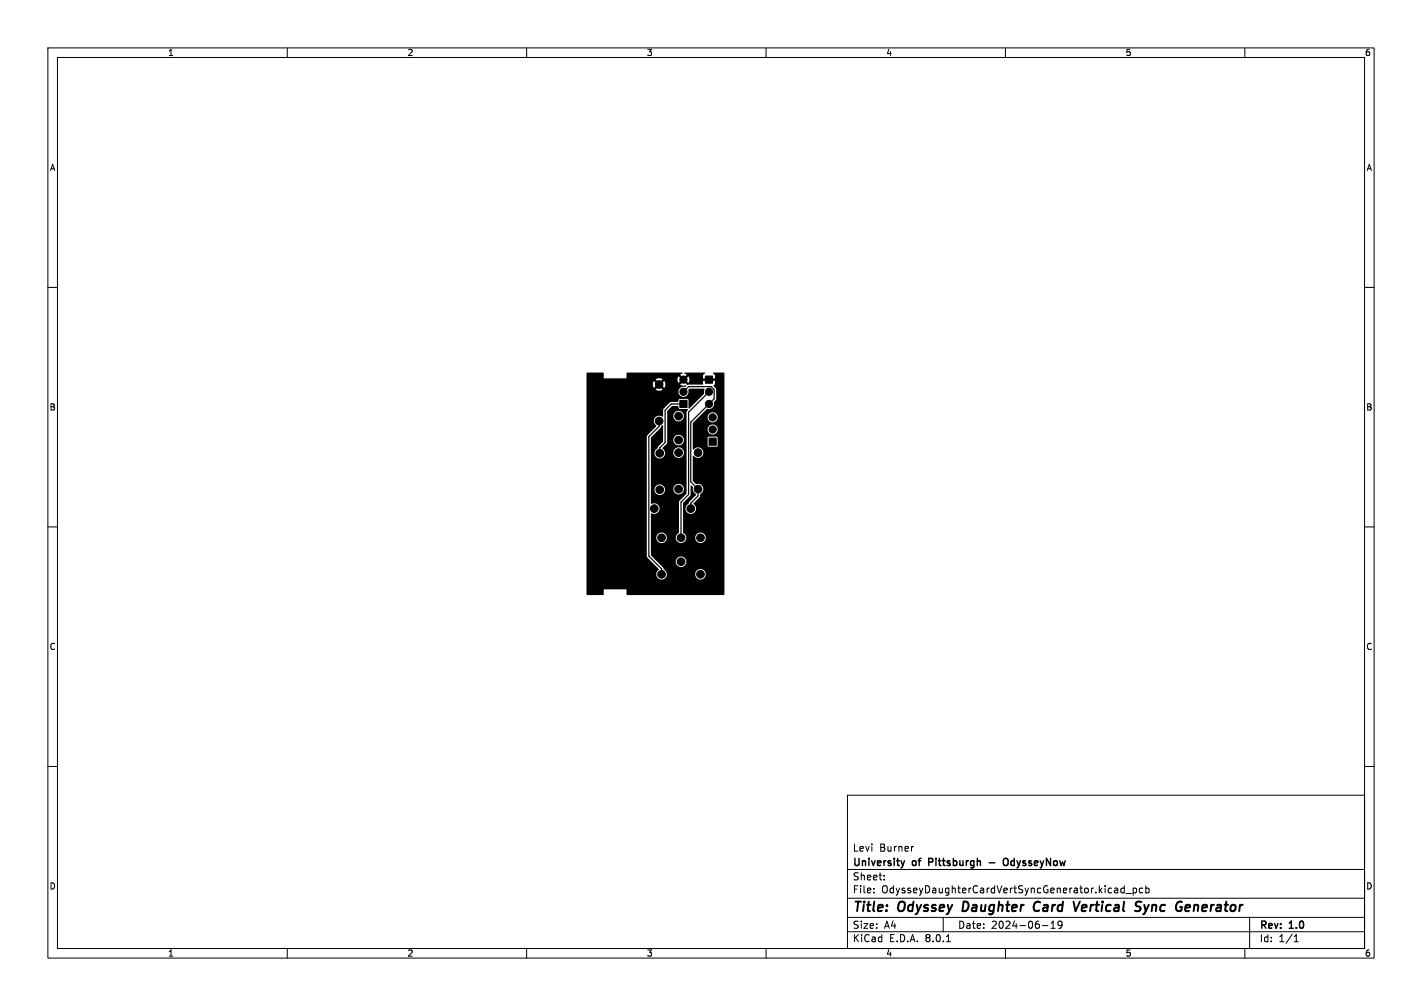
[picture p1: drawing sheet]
<svg xmlns="http://www.w3.org/2000/svg" width="297mm" height="210mm" viewBox="0 0 297 210" stroke-linecap="round" stroke-linejoin="round" font-family="sans-serif">
<defs><g id="words">
<g font-size="2.8">
<text x="178" y="190.9">Title:</text>
<text x="187.7" y="190.9">Odyssey</text>
<text x="201.9" y="190.9">Daughter</text>
<text x="217.5" y="190.9">Card</text>
<text x="226.7" y="190.9">Vertical</text>
<text x="240.4" y="190.9">Sync</text>
<text x="249.7" y="190.9">Generator</text>
</g>
<g font-size="2.1">
<text x="178" y="178">Levi</text>
<text x="183.7" y="178">Burner</text>
<text x="178" y="184">Sheet:</text>
<text x="178" y="181.2">University</text>
<text x="190.7" y="181.2">of</text>
<text x="194.6" y="181.2">Pittsburgh</text>
<text x="211.5" y="181.2">OdysseyNow</text>
<text x="178" y="186.7">File:</text>
<text x="184.1" y="186.7">OdysseyDaughterCardVertSyncGenerator.kicad_pcb</text>
<text x="178" y="196.9">KiCad</text>
<text x="178" y="194.1">Size:</text>
<text x="184.7" y="194.1">A4</text>
<text x="185.7" y="196.9">E.D.A.</text>
<text x="193.3" y="196.9">8.0.1</text>
<text x="200" y="194.1">Date:</text>
<text x="207" y="194.1">2024-06-19</text>
<text x="263" y="194.3">Rev:</text>
<text x="263" y="196.9">Id:</text>
<text x="267.1" y="196.9">1/1</text>
<text x="269.4" y="194.3">1.0</text>
</g>
<g font-size="1.8">
<text x="35" y="11.9">1</text>
<text x="85" y="11.9">2</text>
<text x="135" y="11.9">3</text>
<text x="185" y="11.9">4</text>
<text x="235" y="11.9">5</text>
<text x="285" y="11.9">6</text>
<text x="10.3" y="35.9">A</text>
<text x="285.4" y="35.9">A</text>
<text x="10.3" y="85.9">B</text>
<text x="285.3" y="85.9">B</text>
<text x="10.3" y="135.9">C</text>
<text x="285.3" y="135.9">C</text>
<text x="10.3" y="185.9">D</text>
<text x="285.3" y="185.9">D</text>
<text x="35" y="199.9">1</text>
<text x="85" y="199.9">2</text>
<text x="135" y="199.9">3</text>
<text x="185" y="199.9">4</text>
<text x="235" y="199.9">5</text>
<text x="285" y="199.9">6</text>
</g>
</g></defs>
<g fill="none" stroke="#000" stroke-width=".21">
<path d="M10 10h277v190h-277zM12 12h273v186h-273zM60 10v2M110 10v2M160 10v2M210 10v2M260 10v2M10 60h2M285 60h2M10 110h2M285 110h2M10 160h2"/>
<path d="M285 160h2M177 166h108v32h-108zM190.8 176.7l-.3 .1M60 198v2M110 198v2M160 198v2M177 194.5h108M177 191.5h108M177 187.5h108M177 181.5h108M182.5 186.3v.1M182.5 185.5v.1"/>
<path d="M184.7 183.6v.1M184.7 182.8v.1M197 191.5v3M197.7 196.6h.8M210 198v2M217.7 193.2h1.2M219.5 193.8h.9M219.5 192.7l.5-.4v1.5M221.8 192.9l-.3 .3h-.3l-.2-.3 .1-.5 .4-.1 .2 .1a.99 .99 0 0 1-.3 1.4h-.3M234.8 184.9v1.5M234.8 185.5l-.4-.1-.3 .3 .1 .6h.6M235.2 186.5h1.1"/>
<path d="M236.7 185.5l.4-.1 .3 .3-.2 .6h-.5M236.7 185.4v1.5M238.7 185.5l-.5-.1-.2 .3 .1 .6h.6M239.3 185.5l.4-.1 .3 .3-.1 .6h-.6M239.3 184.9v1.5M260 198v2M261 191.5v6.5M270.3 196.6h.9M270.3 195.5l.4-.4v1.5"/>
</g>
<path d="M201.3 188.2l-.3 2h.5M216.9 188.2a1.07 1.07 0 0 0-1 .8 1.07 1.07 0 0 0 .5 1.2l.5-.1M225.6 188.2l-1 2M226.3 188.9l-.3 .3-.1 .7 .3 .3h.3M226.9 189.4l-.9 .1M237.6 188.2l.8 .1M237.9 189.3l.3 .3-.2 .5M239 188.9l.3 1.3M239.3 190.2l-.2 .5-.4 .2M239.9 188.9l-.6 1.3M247.9 188.9l.6 .1 .1 .4-1 .1M248.4 190.1l-.6 .1" fill="none" stroke="#000" stroke-width=".4"/>
<path d="M188.9 179.7l-.3 1M194 180h.6M194.6 179.2h-.6v1.5M209.6 179.4l.3-.2a.5 .5 0 0 1 .7 .5v.5a.5 .5 0 0 1-.5 .5 .5 .5 0 0 1-.5-.5zM206.6 180.1h1.2" fill="none" stroke="#000" stroke-width=".3"/>
<g fill="#000" stroke="#000" stroke-width=".21">
<path d="M147.3 78.5h1.5v1.5h-1.5zM142 83.6h1.5v1.5h-1.5zM148.1 91.5h1.5v1.5h-1.5z"/>
<circle cx="142.7" cy="79.2" r=".75"/>
<circle cx="137.7" cy="87.9" r=".8"/>
<circle cx="137.7" cy="80.3" r=".8"/>
<circle cx="137.8" cy="94.6" r=".8"/>
<circle cx="141.7" cy="86.9" r=".8"/>
<circle cx="141.7" cy="91.9" r=".8"/>
<circle cx="141.7" cy="94.5" r=".8"/>
<circle cx="142.7" cy="81.8" r=".75"/>
<circle cx="145.8" cy="94.5" r=".8"/>
<circle cx="148.1" cy="84.3" r=".75"/>
<circle cx="148.1" cy="81.8" r=".75"/>
<circle cx="148.8" cy="87.1" r=".75"/>
<circle cx="148.8" cy="89.7" r=".75"/>
<circle cx="136.7" cy="106.2" r=".8"/>
<circle cx="137.8" cy="102.2" r=".8"/>
<circle cx="138.2" cy="119.9" r=".8"/>
<circle cx="138.2" cy="112.3" r=".8"/>
<circle cx="141.7" cy="102.1" r=".8"/>
<circle cx="142.2" cy="117.3" r=".8"/>
<circle cx="142.2" cy="112.3" r=".8"/>
<circle cx="144.3" cy="106.2" r=".8"/>
<circle cx="145.8" cy="102.1" r=".8"/>
<circle cx="146.3" cy="112.3" r=".8"/>
<circle cx="146.3" cy="119.9" r=".8"/>
</g>
<path d="M137.7 87.9v1.1l-2.2 2.2v24.9l2.7 2.7v1.1M142.7 81.8l1.1-1.1h4.7l.7 .6v2l-4.9 4.8v12.5l1.5 1.5v1.4l-1.5 1.5v1.2M142.7 84.3h-2.5l-1.3 1.3v6.8l-1.1 1.1v1.1M148.1 81.8l-4.3 4.2v17.2l-1.6 1.6v7.5" fill="none" stroke="#000" stroke-width=".25"/>
<path d="M122.5 77.8h3.5l.2 1.2h4.6l.2-1.2h11.5l.1 .2-.5 .2 .6 .6-.4 .4-.6-.6-.2 .9 .2 .4 .6-.6 .4 .3-.6 .7 .6 .3 .6-.2v.2l-.1 .2a1.09 1.09 0 0 0-1.5 .8 1.09 1.09 0 0 0 1.2 1.2 1.09 1.09 0 0 0 .9-1.4l.3-.3h2.9l.2 .2-.1 .9-3.2 3.1-.1-.1v-1.7l-.2-.2h-1.7l-.2 .1-.1 .5h-1.6l-1.5 1.6-.1 1.5a1.17 1.17 0 0 0-1.6 .3 1.17 1.17 0 0 0 .3 1.6l-2 2.2v25.1l2.5 2.6a1.13 1.13 0 0 0 0 2 1.13 1.13 0 0 0 1.7-.9h5.9v.2a1.11 1.11 0 0 0 1.8 .7 1.11 1.11 0 0 0-.2-1.9 1.11 1.11 0 0 0-1.6 1h-5.9l-.2-.6-.5-.4-.1-.4-1.2-1.2h3.8l.1 .2a1.11 1.11 0 0 0 1.7 .7 1.11 1.11 0 0 0-.2-1.9 1.11 1.11 0 0 0-1.6 1h-3.8l-1.3-1.3-.1-3.7h1.2a1.11 1.11 0 0 0 1.6 1 1.11 1.11 0 0 0 .1-1.9 1.11 1.11 0 0 0-1.7 .7v.2h-1.2l.1-5.1a1.21 1.21 0 0 0 1.3-.2 1.21 1.21 0 0 0 .4-1.2 1.2 1.2 0 0 0-1.7-.6l-.1-3h.8a1.1 1.1 0 0 0 1.2 1.1 1.1 1.1 0 0 0 1-1.2h1.7v.2a1.11 1.11 0 0 0 1.8 .7 1.11 1.11 0 0 0-.2-1.9 1.11 1.11 0 0 0-1.6 1l-1.7-.1a1.11 1.11 0 0 0-1.2-.9 1.11 1.11 0 0 0-1 1.1h-.8v-10.8l2.5-2.6 .1 .1v3.2l-1.4 1.6a1.1 1.1 0 0 0 .3 1.9 1.1 1.1 0 0 0 1.5-1.1h1.7v.2a1.11 1.11 0 0 0 1.8 .7 1.11 1.11 0 0 0-.2-1.9 1.11 1.11 0 0 0-1.6 1h-1.7l-.6-.9 1-1v-.7h1.3a1.11 1.11 0 0 0 1.6 1 1.11 1.11 0 0 0 .2-1.9 1.11 1.11 0 0 0-1.8 .7v.2h-1.3v-5h1.3a1.11 1.11 0 0 0 1.6 1 1.11 1.11 0 0 0 .2-1.9 1.11 1.11 0 0 0-1.8 .7v.2h-1.3l.1-1.1 1-1h1.2l.1 .5 .2 .1 1.8 .1-.3 .5v17l-1.6 1.8v6.4l-.2 .2a1.1 1.1 0 0 0 .1 1.9 1.1 1.1 0 0 0 1.6-1h1.9v.2a1.11 1.11 0 0 0 1.8 .7 1.11 1.11 0 0 0-.2-1.9 1.11 1.11 0 0 0-1.6 1h-1.9l-.1-.6-.5-.5v-6.2l1.5-1.6 .1-2h.2l.3 .3a1.14 1.14 0 0 0 .5 1.4l.1 .3-1.5 1.4-.1 .4a1.12 1.12 0 0 0-.3 1.7 1.12 1.12 0 0 0 1.7-.1 1.12 1.12 0 0 0-.4-1.7l1.3-1.3 .1-.3a.75 .75 0 0 1 .5-.8 1.16 1.16 0 0 0-.1-1.3 1.16 1.16 0 0 0-1.3-.4l-.6-.6 .1-5.3a1.13 1.13 0 0 0 1.5 .4 1.13 1.13 0 0 0 .5-1.4 1.13 1.13 0 0 0-1.5-.6l-.6 .3v-.8h3.1l.2 .3h1.6l.2-.2 .1-1.7-.3-.2h-1.7l-.1 .2v1.6h-3.1v-3.3h3.1v.2a1.06 1.06 0 0 0 1.7 .6 1.06 1.06 0 0 0-.2-1.8 1.06 1.06 0 0 0-1.5 1h-3.1v-1.4l1.2-1.2h1.9a1.06 1.06 0 0 0 1.5 1 1.06 1.06 0 0 0 .2-1.8 1.06 1.06 0 0 0-1.7 .6v.2h-1.9l1.8-1.8a1.12 1.12 0 0 0 1.2-.3 1.12 1.12 0 0 0 .2-1.1l.5-.6v-2l-.6-.7 .3-.5v-.6h-.9v-.5h.9v-.6l-.4-.4 .1-.2h2.3v46.4h-20.3l-.2-1.2h-4.6l-.2 1.2h-3.4l-.1-43.9h13.9l.2 .7 .7-.7 .3 .4-.7 .6a1.28 1.28 0 0 0 1.5 0l-.7-.6 .4-.4 .6 .7 .2-.3 .1-.7-.3-.5-.6 .7-.4-.3 .7-.7a1.28 1.28 0 0 0-1.5 0l.7 .7-.3 .3-.7-.7-.2 .8h-13.9zM143 77.8h4.2l.1 .1-.4 .4-.1 .7h1v.5h-1v.8l-3.3 .1-.7-.8 .3-.3 .7 .6a1.23 1.23 0 0 0 0-1.3l-.7 .6-.3-.4 .6-.6-.5-.2z" fill="#000"/>
<use href="#words"/>
</svg>
